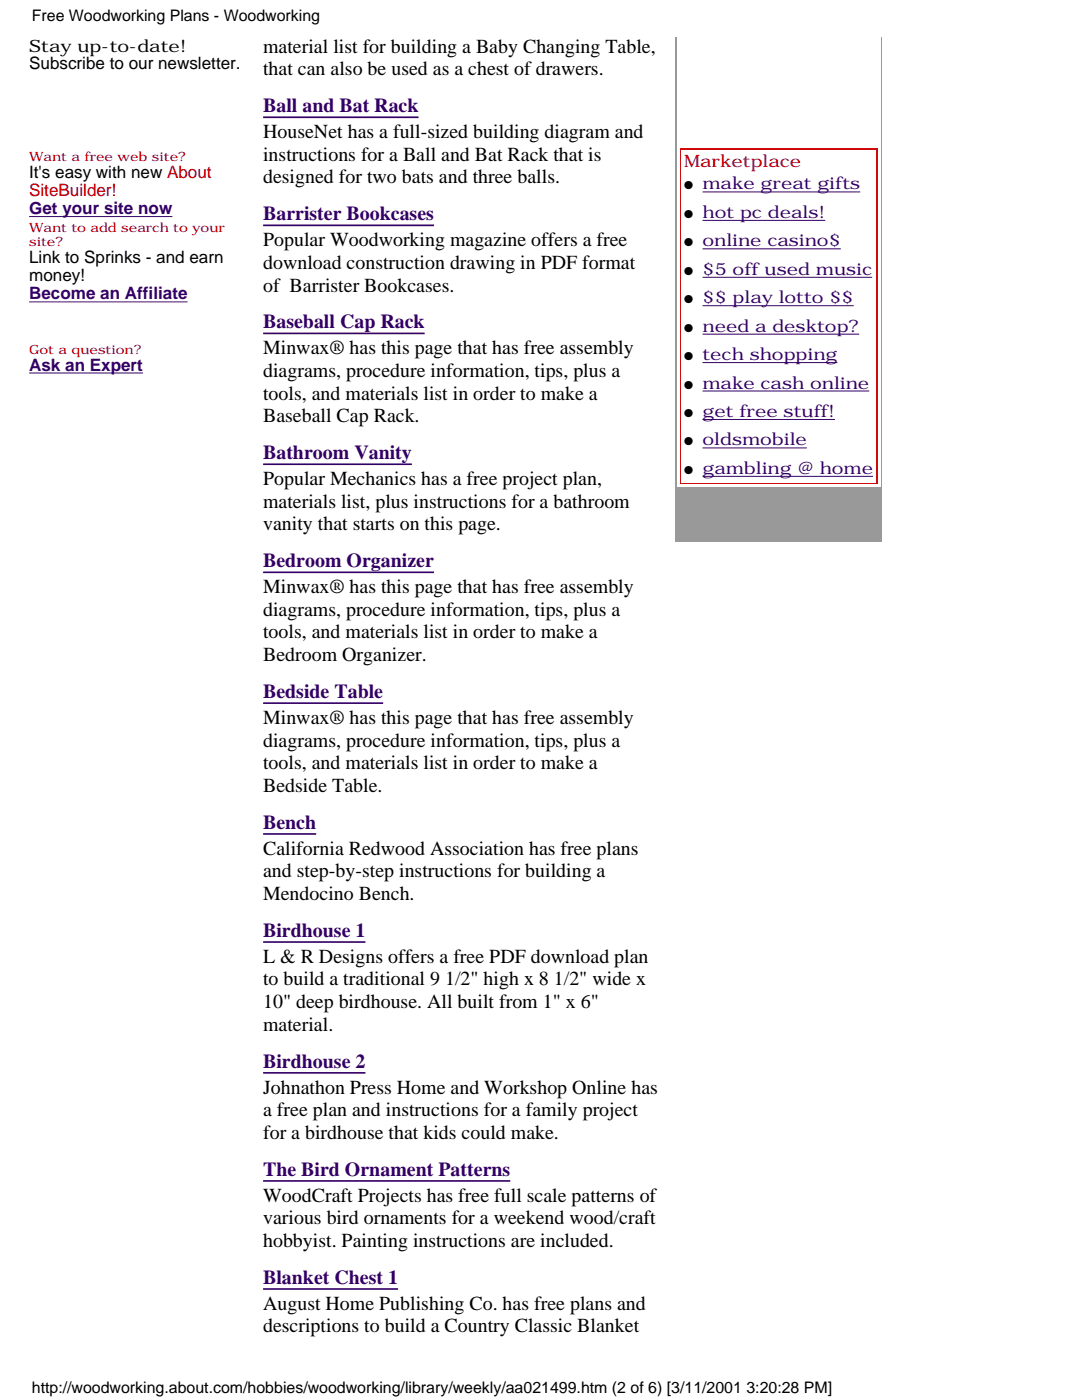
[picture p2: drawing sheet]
<svg xmlns="http://www.w3.org/2000/svg" width="216mm" height="279mm" viewBox="0 0 216 279" stroke-linecap="round" stroke-linejoin="round" font-family="sans-serif">
<defs><g id="words">
<g font-size="4">
<text x="52.5" y="10.5">material list for building a Baby Changing Table,</text>
<text x="52.5" y="15">that can also be used as a chest of drawers.</text>
<text x="52.5" y="27.5">HouseNet has a full-sized building diagram and</text>
<text x="52.5" y="32.1">instructions for a Ball and Bat Rack that is</text>
<text x="52.5" y="36.6">designed for two bats and three balls.</text>
<text x="52.5" y="49.1">Popular Woodworking magazine offers a free</text>
<text x="52.5" y="53.6">download construction drawing in PDF format</text>
<text x="52.5" y="58.2">of Barrister Bookcases.</text>
<text x="52.5" y="70.7">Minwax® has this page that has free assembly</text>
<text x="52.5" y="75.2">diagrams, procedure information, tips, plus a</text>
<text x="52.5" y="79.7">tools, and materials list in order to make a</text>
<text x="52.5" y="84.3">Baseball Cap Rack.</text>
<text x="52.5" y="96.8">Popular Mechanics has a free project plan,</text>
<text x="52.5" y="101.3">materials list, plus instructions for a bathroom</text>
<text x="52.5" y="105.9">vanity that starts on this page.</text>
<text x="52.5" y="118.3">Minwax® has this page that has free assembly</text>
<text x="52.5" y="122.9">diagrams, procedure information, tips, plus a</text>
<text x="52.5" y="127.4">tools, and materials list in order to make a</text>
<text x="52.5" y="132">Bedroom Organizer.</text>
<text x="52.5" y="144.4">Minwax® has this page that has free assembly</text>
<text x="52.5" y="149">diagrams, procedure information, tips, plus a</text>
<text x="52.5" y="153.5">tools, and materials list in order to make a</text>
<text x="52.5" y="158.1">Bedside Table.</text>
<text x="52.5" y="170.6">California Redwood Association has free plans</text>
<text x="52.5" y="175.1">and step-by-step instructions for building a</text>
<text x="52.5" y="179.6">Mendocino Bench.</text>
<text x="52.5" y="192.1">L &amp; R Designs offers a free PDF download plan</text>
<text x="52.5" y="196.7">to build a traditional 9 1/2&quot; high x 8 1/2&quot; wide x</text>
<text x="52.5" y="201.2">10&quot; deep birdhouse. All built from 1&quot; x 6&quot;</text>
<text x="52.5" y="205.7">material.</text>
<text x="52.5" y="218.2">Johnathon Press Home and Workshop Online has</text>
<text x="52.5" y="222.8">a free plan and instructions for a family project</text>
<text x="52.5" y="227.3">for a birdhouse that kids could make.</text>
<text x="52.5" y="239.8">WoodCraft Projects has free full scale patterns of</text>
<text x="52.5" y="244.3">various bird ornaments for a weekend wood/craft</text>
<text x="52.5" y="248.9">hobbyist. Painting instructions are included.</text>
<text x="52.5" y="261.4">August Home Publishing Co. has free plans and</text>
<text x="52.5" y="265.9">descriptions to build a Country Classic Blanket</text>
</g>
<g font-size="4" fill="#306">
<text x="52.5" y="22.4">Ball and Bat Rack</text>
<text x="52.5" y="44">Barrister Bookcases</text>
<text x="52.5" y="65.6">Baseball Cap Rack</text>
<text x="52.5" y="91.7">Bathroom Vanity</text>
<text x="52.5" y="113.2">Bedroom Organizer</text>
<text x="52.5" y="139.3">Bedside Table</text>
<text x="52.5" y="165.4">Bench</text>
<text x="52.5" y="187">Birdhouse 1</text>
<text x="52.5" y="213.1">Birdhouse 2</text>
<text x="52.5" y="234.7">The Bird Ornament Patterns</text>
<text x="52.5" y="256.3">Blanket Chest 1</text>
</g>
<g font-size="3.4">
<text x="5.8" y="10.3">Stay up-to-date!</text>
<text x="5.8" y="13.8">Subscribe to our newsletter.</text>
<text x="5.8" y="35.4">It's easy with new About</text>
<text x="5.8" y="52.5">Link to Sprinks - and earn</text>
<text x="5.8" y="56.2">money!</text>
</g>
<g font-size="3.4" fill="#c00">
<text x="136.5" y="33.3">Marketplace</text>
<text x="5.8" y="39.1">SiteBuilder!</text>
</g>
<g font-size="3.4" fill="#306">
<text x="140.2" y="37.8">make great gifts</text>
<text x="5.8" y="42.7">Get your site now</text>
<text x="140.2" y="43.5">hot pc deals!</text>
<text x="140.2" y="49.2">online casino$</text>
<text x="5.8" y="59.8">Become an Affiliate</text>
<text x="140.2" y="54.8">$5 off used music</text>
<text x="140.2" y="60.5">$$ play lotto $$</text>
<text x="140.2" y="66.2">need a desktop?</text>
<text x="140.2" y="71.9">tech shopping</text>
<text x="5.8" y="73.9">Ask an Expert</text>
<text x="140.2" y="77.5">make cash online</text>
<text x="140.2" y="83.2">get free stuff!</text>
<text x="140.2" y="88.9">oldsmobile</text>
<text x="140.2" y="94.6">gambling @ home</text>
</g>
<g font-size="3.2">
<text x="6.3" y="4.2">Free Woodworking Plans - Woodworking</text>
<text x="6.3" y="278">http://woodworking.about.com/hobbies/woodworking/library/weekly/aa021499.htm (2 of 6) [3/11/2001 3:20:28 PM]</text>
</g>
<g font-size="2.6" fill="#c00">
<text x="5.8" y="32.1">Want a free web site?</text>
<text x="5.8" y="46.3">Want to add search to your</text>
<text x="5.8" y="49.2">site?</text>
<text x="5.8" y="70.7">Got a question?</text>
</g>
<g font-size="2.3">
<text x="136.5" y="37.8">●</text>
<text x="136.5" y="43.5">●</text>
<text x="136.5" y="49.2">●</text>
<text x="136.5" y="54.8">●</text>
<text x="136.5" y="60.5">●</text>
<text x="136.5" y="66.2">●</text>
<text x="136.5" y="71.9">●</text>
<text x="136.5" y="77.5">●</text>
<text x="136.5" y="83.2">●</text>
<text x="136.5" y="88.9">●</text>
<text x="136.5" y="94.6">●</text>
</g>
</g></defs>
<path d="M5.8 43.2h28.6M5.8 60.3h31.6M5.8 74.4h22.7" fill="none" stroke="#306" stroke-width=".2"/>
<path d="M52.5 23.4h31M52.5 45h34.1M52.5 66.5h32.2M52.5 92.7h29.7M52.5 114.2h34.1M52.5 140.3h24M52.5 166.4h10.6M52.5 188h20.4M52.5 214.1h20.4M52.5 235.7h49.3M52.5 257.3h26.9" fill="none" stroke="#306" stroke-width=".33"/>
<path d="M134.8 7.5h41.1v100.6h-41.1z" fill="#999"/>
<g fill="#fff">
<path d="M135.1 7.5h40.5v21.5h-40.5z"/>
<path d="M135.1 29h40.5v68.1h-40.5z"/>
</g>
<path d="M135.6 29.6h39.5v67h-39.5z" fill="#c00"/>
<g fill="#fff">
<path d="M135.9 29.9h38.9v4.5h-38.9z"/>
<path d="M135.9 34.4h38.9v61.9h-38.9z"/>
</g>
<path d="M140.2 38.3h31.5M140.2 44h24.5M140.2 49.7h27.6M140.2 55.3h33.8M140.2 61h30.2M140.2 66.7h31.2M140.2 72.4h26.9M140.2 78h33.2M140.2 83.7h26.4M140.2 89.4h20.8M140.2 95.1h34" fill="none" stroke="#306" stroke-width=".2"/>
<use href="#words"/>
</svg>
